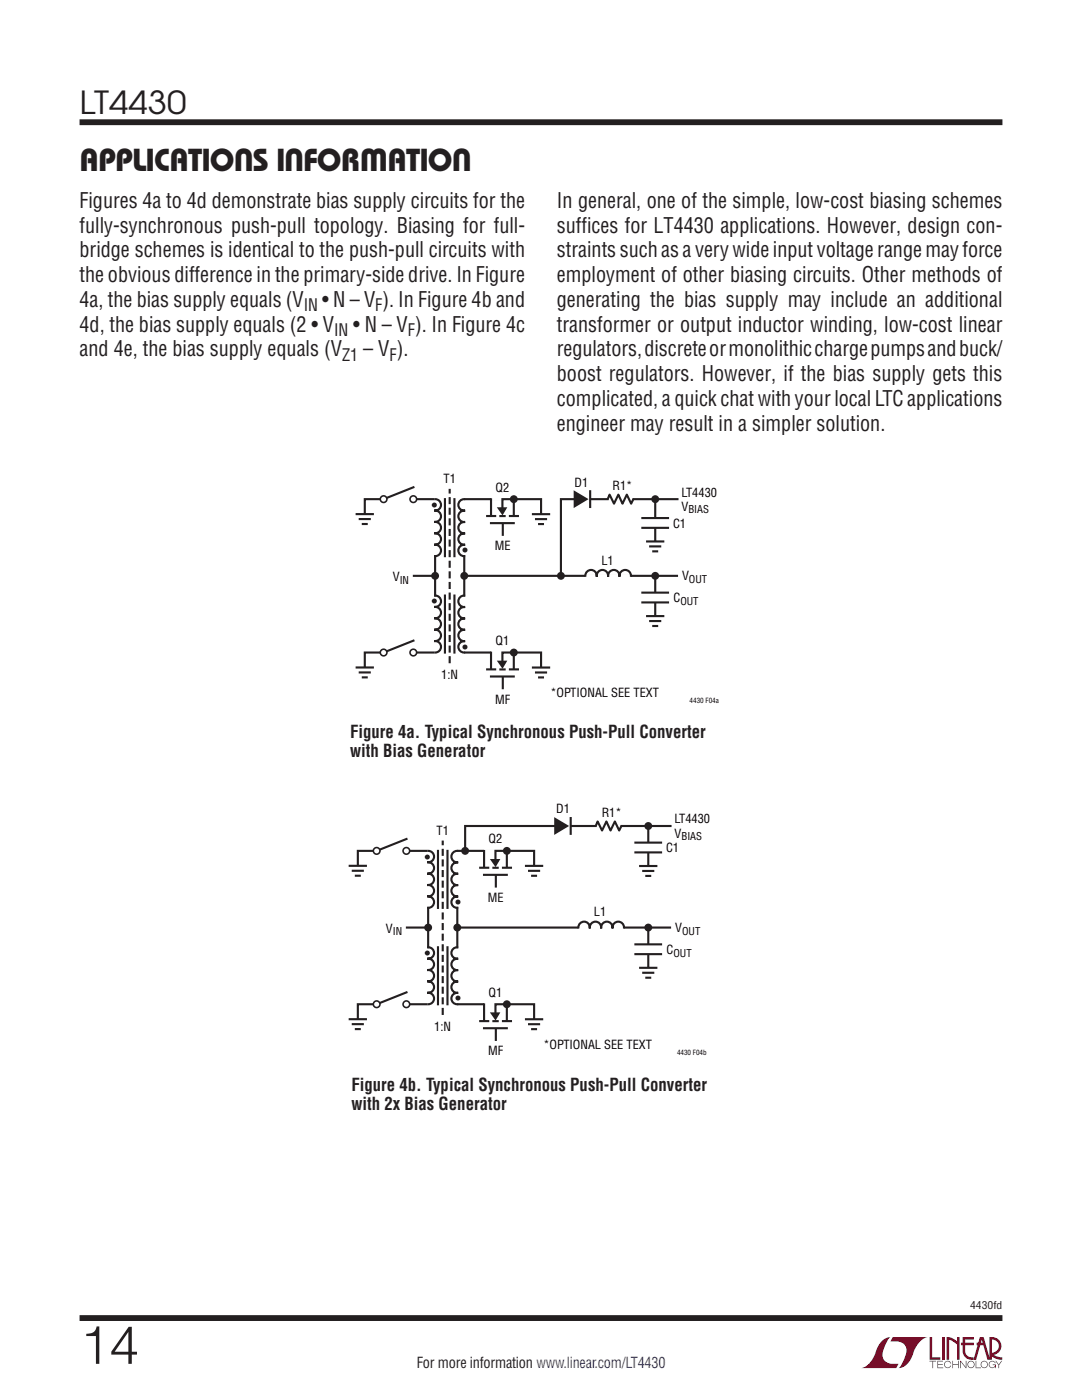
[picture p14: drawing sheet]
<svg xmlns="http://www.w3.org/2000/svg" width="216mm" height="279mm" viewBox="0 0 216 279" stroke-linecap="round" stroke-linejoin="round" font-family="sans-serif">
<defs><g id="words">
<text font-size="10.6" fill="#231f20" x="15.9" y="272.2">14</text>
<g font-size="6.3" fill="#231f20">
<text x="15.9" y="22.8">LT4430</text>
<text x="15.9" y="34.1">Applications Information</text>
</g>
<g font-size="4.2" fill="#231f20">
<text x="15.9" y="41.5">Figures 4a to 4d demonstrate bias supply circuits for the</text>
<text x="111.1" y="41.5">In general, one of the simple, low-cost biasing schemes</text>
<text x="15.9" y="46.4">fully-synchronous push-pull topology. Biasing for full-</text>
<text x="111.1" y="46.4">suffices for LT4430 applications. However, design con-</text>
<text x="15.9" y="51.4">bridge schemes is identical to the push-pull circuits with</text>
<text x="111.1" y="51.4">straints such as a very wide input voltage range may force</text>
<text x="15.9" y="56.3">the obvious difference in the primary-side drive. In Figure</text>
<text x="111.1" y="56.3">employment of other biasing circuits. Other methods of</text>
<text x="15.9" y="61.3">4a, the bias supply equals (V</text>
<text x="64.3" y="61.2">• N – V ). In Figure 4b and</text>
<text x="111.1" y="61.3">generating the bias supply may include an additional</text>
<text x="15.9" y="66.2">4d, the bias supply equals (2 • V</text>
<text x="15.9" y="71.1">and 4e, the bias supply equals (V</text>
<text x="70.5" y="66.2">• N – V ). In Figure 4c</text>
<text x="72.5" y="71.1">– V ).</text>
<text x="111.1" y="66.2">transformer or output inductor winding, low-cost linear</text>
<text x="111.1" y="71.1">regulators,discrete or monolithic charge pumps and buck/</text>
<text x="111.1" y="76.1">boost regulators. However, if the bias supply gets this</text>
<text x="111.1" y="81">complicated, a quick chat with your local LTC applications</text>
<text x="111.1" y="86">engineer may result in a simpler solution.</text>
</g>
<g font-size="3.5" fill="#231f20">
<text x="69.8" y="147.2">Figure 4a. Typical Synchronous Push-Pull Converter</text>
<text x="69.8" y="151.1">with Bias Generator</text>
<text x="70.1" y="217.7">Figure 4b. Typical Synchronous Push-Pull Converter</text>
<text x="70.1" y="221.6">with 2x Bias Generator</text>
</g>
<g font-size="3.4" fill="#231f20">
<text x="60.6" y="62.1">IN</text>
<text x="74.9" y="62.1">F</text>
<text x="66.7" y="67">IN</text>
<text x="68.2" y="72">Z1</text>
<text x="77.7" y="72">F</text>
<text x="81.4" y="67">F</text>
</g>
<g font-size="3.2">
<text x="86.1" y="102">•</text>
<text x="92.3" y="111">•</text>
<text x="86.1" y="121.2">•</text>
<text x="92.3" y="130.3">•</text>
<text x="84.8" y="172.2">•</text>
<text x="90.9" y="181.2">•</text>
<text x="84.8" y="191.4">•</text>
<text x="90.9" y="200.5">•</text>
</g>
<text font-size="3" fill="#231f20" x="83.2" y="273.1">For more information www.linear.com/LT4430</text>
<g font-size="2.5">
<text x="88.5" y="96.5">T1</text>
<text x="98.9" y="98.1">Q2</text>
<text x="114.6" y="97.2">D1</text>
<text x="122.2" y="97.9">R1*</text>
<text x="136" y="99.1">LT4430</text>
<text x="136" y="101.9">V</text>
<text x="134.3" y="105.3">C1</text>
<text x="98.7" y="109.8">ME</text>
<text x="120" y="112.8">L1</text>
<text x="78.4" y="115.9">V</text>
<text x="136.1" y="115.8">V</text>
<text x="134.4" y="120.2">C</text>
<text x="98.9" y="128.7">Q1</text>
<text x="88" y="135.5">1:N</text>
<text x="98.8" y="140.5">MF</text>
<text x="109.8" y="139.1">*OPTIONAL SEE TEXT</text>
<text x="87.1" y="166.7">T1</text>
<text x="111" y="162.3">D1</text>
<text x="120.1" y="163">R1*</text>
<text x="134.6" y="164.3">LT4430</text>
<text x="134.6" y="167.2">V</text>
<text x="97.5" y="168.3">Q2</text>
<text x="132.9" y="170.1">C1</text>
<text x="97.4" y="180">ME</text>
<text x="118.5" y="182.8">L1</text>
<text x="77" y="186.1">V</text>
<text x="133" y="190.4">C</text>
<text x="134.7" y="186">V</text>
<text x="97.5" y="198.9">Q1</text>
<text x="86.7" y="205.7">1:N</text>
<text x="108.4" y="209.3">*OPTIONAL SEE TEXT</text>
<text x="97.4" y="210.6">MF</text>
</g>
<g font-size="2.1">
<text x="137.4" y="102.5">BIAS</text>
<text x="79.8" y="116.5">IN</text>
<text x="137.5" y="116.4">OUT</text>
<text x="135.8" y="120.7">OUT</text>
<text x="136" y="167.7">BIAS</text>
<text x="78.4" y="186.7">IN</text>
<text x="134.4" y="190.9">OUT</text>
<text x="136.1" y="186.5">OUT</text>
</g>
<text font-size="2.1" fill="#231f20" x="193.6" y="261.2">4430fd</text>
<g font-size="1.4">
<text x="137.6" y="140.3">4430 F04a</text>
<text x="135.1" y="210.5">4430 F04b</text>
</g>
</g></defs>
<g fill="#900126">
<path d="M185.5 266.8h.5v4.1h1.6v.5h-2.1z"/>
<path d="M176.2 267.4l1-.5h.5h-.1a6.2 6.2 0 0 0-1.4 4 2.58 2.58 0 0 0 3.1 1.3l-.5 .8h-6.9a4.9 4.9 0 0 0 3-3.8l.4-.7z"/>
<path d="M178.1 266.9h7a4.9 4.9 0 0 0-3.1 3.7 3.2 3.2 0 0 1-2.7 2.4h.1a6.2 6.2 0 0 0 1.4-4.1 2.58 2.58 0 0 0-3.1-1.2z"/>
<path d="M188 266.8h.5v4.6h-.5z"/>
<path d="M188.9 266.8l1 .2 1.1 .7v-.9h.5v4.6h-.5v-3.1l-1.6-.9v4h-.5z"/>
<path d="M185.5 271.6h1.3v.1h-.6v1.3h-.1v-1.3h-.6z"/>
<path d="M187 271.6h1.2v.1h-1v.5h.9v.2h-.9v.5h1v.1h-1.2z"/>
<path d="M190 271.6h.2v.6h1v-.6h.1v1.4h-.1v-.6h-1v.6h-.2z"/>
<path d="M191.6 271.6h.1l1 1.2v-1.2h.1v1.4l-1.1-1.2v1.2h-.1z"/>
<path d="M194.7 271.6h.1v1.3h.9v.1h-1z"/>
<path d="M198.6 271.6h.2l.5 .7 .5-.7h.2l-.6 .8v.6h-.2v-.6z"/>
<path d="M192.1 266.8h2.2v.5h-1.7v.7h1.7v.5h-1.7v1.1a1.32 1.32 0 0 0 1.7 1.3v.5l1.2-4.6h.8l1.1 4.1v-4.1a1.84 1.84 0 0 1 2.4 1.4 1.84 1.84 0 0 1-1.5 2.2l.8 .4 .9 .1v.5l-1.2-.2-1-.6v-.6a1.34 1.34 0 0 0 1.5-1.2 1.34 1.34 0 0 0-1.4-1.5v4.1h-.9l-.8-2.9h-1.3v-.5h1.2l-.2-.7-1.1 4.1a2.06 2.06 0 0 1-2.7-1.3v-1.6h-.4v-.5h.4z"/>
<path d="M193.2 271.8a.72 .72 0 0 1 1.2 .1 .72 .72 0 0 1-.4 1.1 .72 .72 0 0 1-1-.7h.2a.59 .59 0 0 0 .8 .5 .59 .59 0 0 0 .2-.9 .59 .59 0 0 0-1 .2v.2h-.2z"/>
<path d="M195.9 271.8a.72 .72 0 0 1 1.1 .1 .72 .72 0 0 1-.4 1.1 .72 .72 0 0 1-.9-.7h.1a.59 .59 0 0 0 .8 .5 .59 .59 0 0 0 .2-.9 .59 .59 0 0 0-.9 .2l-.1 .2h-.1z"/>
<path d="M197.5 271.8a.72 .72 0 0 1 1.2 .2h-.2a.59 .59 0 0 0-.9-.1 .59 .59 0 0 0 .1 .9 .59 .59 0 0 0 .9-.4h-.5v-.1h.6v.7h-.1v-.3a.73 .73 0 0 1-1.1 .2 .73 .73 0 0 1 0-1.1z"/>
<path d="M188.6 271.8a.71 .71 0 0 1 1.2 .3h-.1a.59 .59 0 0 0-.9-.3 .59 .59 0 0 0-.1 1 .59 .59 0 0 0 1-.3h.1a.73 .73 0 0 1-1.1 .4 .73 .73 0 0 1-.1-1.1z"/>
</g>
<path d="M15.9 24.4h184.1M15.9 263h184.1" fill="none" stroke="#231f20" stroke-width="1.2" stroke-linecap="butt"/>
<g fill="none" stroke="#231f20" stroke-width=".42">
<path d="M88.8 99.4v11.8M90.7 99.4v11.8M92.8 99.6a1.16 1.16 0 0 0-1.3 1.2 1.16 1.16 0 0 0 1.3 1.1 1.15 1.15 0 0 0-1.3 1.1 1.15 1.15 0 0 0 1.3 1.2 1.15 1.15 0 0 0-1.3 1.1 1.15 1.15 0 0 0 1.3 1.1 1.15 1.15 0 0 0-1.3 1.2 1.15 1.15 0 0 0 1.3 1.1 1.16 1.16 0 0 0-1.3 1.2 1.16 1.16 0 0 0 1.3 1.1M71 102.6h3.6M71.6 103.6h2.4M72.2 104.6h1.2M72.8 102.6v-3h13.8a1.16 1.16 0 0 1 1.4 1.2 1.16 1.16 0 0 1-1.4 1.1 1.15 1.15 0 0 1 1.4 1.1 1.15 1.15 0 0 1-1.4 1.2 1.15 1.15 0 0 1 1.4 1.1 1.15 1.15 0 0 1-1.4 1.1 1.15 1.15 0 0 1 1.4 1.2 1.15 1.15 0 0 1-1.4 1.1 1.16 1.16 0 0 1 1.4 1.2 1.16 1.16 0 0 1-1.4 1.1M82.4 114.9h4.4M86.6 118.9a1.16 1.16 0 0 1 1.4 1.1 1.16 1.16 0 0 1-1.4 1.1 1.15 1.15 0 0 1 1.4 1.2 1.15 1.15 0 0 1-1.4 1.1 1.15 1.15 0 0 1 1.4 1.1 1.15 1.15 0 0 1-1.4 1.2 1.15 1.15 0 0 1 1.4 1.1 1.15 1.15 0 0 1-1.4 1.1 1.16 1.16 0 0 1 1.4 1.2 1.16 1.16 0 0 1-1.4 1.1M86.8 111v7.9M88.8 118.6v11.8M90.7 118.6v11.8"/>
<path d="M92.6 111v7.9M92.8 118.9a1.16 1.16 0 0 0-1.3 1.1 1.16 1.16 0 0 0 1.3 1.1 1.15 1.15 0 0 0-1.3 1.2 1.15 1.15 0 0 0 1.3 1.1 1.15 1.15 0 0 0-1.3 1.1 1.15 1.15 0 0 0 1.3 1.2 1.15 1.15 0 0 0-1.3 1.1 1.15 1.15 0 0 0 1.3 1.1 1.16 1.16 0 0 0-1.3 1.2 1.16 1.16 0 0 0 1.3 1.1"/>
</g>
<path d="M86.8 99.7v11.3M92.6 99.7v11.3M86.8 118.9v11.3M92.6 118.9v11.3" fill="none" stroke="#fff" stroke-width=".71" stroke-linecap="butt"/>
<path d="M72.8 102.4v.4" fill="none" stroke="#231f20" stroke-width=".35"/>
<path d="M72.8 102.6v2.2" fill="none" stroke="#fff" stroke-width=".97" stroke-linecap="butt"/>
<path d="M89.7 132.4v-34.8" fill="none" stroke="#231f20" stroke-width=".42" stroke-dasharray="1.4 .7" stroke-linecap="butt"/>
<circle cx="86.8" cy="114.9" r=".79" fill="#231f20"/>
<path d="M92.6 114.9h42.7" fill="none" stroke="#231f20" stroke-width=".42"/>
<g fill="#231f20">
<circle cx="130.7" cy="114.9" r=".79"/>
<circle cx="92.6" cy="114.9" r=".79"/>
</g>
<path d="M116.8 115.1a1.16 1.16 0 0 1 1.1-1.4 1.16 1.16 0 0 1 1.2 1.4 1.15 1.15 0 0 1 1.1-1.4 1.15 1.15 0 0 1 1.1 1.4 1.15 1.15 0 0 1 1.2-1.4 1.15 1.15 0 0 1 1.1 1.4 1.16 1.16 0 0 1 1.2-1.4 1.16 1.16 0 0 1 1.1 1.4M128 118.3h5.5M130.7 114.9v8.1M92.6 130.2h15.4v3M97 133.6h2M97.8 135h4.9M98 130.1v3.5M99.6 133.6h1.3M100.3 135v2.6M102.5 130.2h-2.2v2.4M102.5 130v3.6M128 120.2h5.5" fill="none" stroke="#231f20" stroke-width=".42"/>
<path d="M116.8 114.9h9M130.7 118.3v1.9M98 130.2h4.5" fill="none" stroke="#fff" stroke-width=".71" stroke-linecap="butt"/>
<circle cx="102.5" cy="130.2" r=".79" fill="#231f20"/>
<path d="M101.5 133.6h2.1" fill="none" stroke="#231f20" stroke-width=".42"/>
<path d="M99.6 132.1h1.2l-.5 .9z" fill="#231f20"/>
<path d="M99.6 132.1h1.2l-.5 .9z" fill="none" stroke="#231f20" stroke-width=".49"/>
<path d="M76.5 99.6h6" fill="none" stroke="#fff" stroke-width="1.1" stroke-linecap="butt"/>
<path d="M82.7 97.2l-6.2 2.4" fill="none" stroke="#231f20" stroke-width=".42"/>
<circle cx="76.5" cy="99.6" r=".66" fill="#fff"/>
<circle cx="76.5" cy="99.6" r=".66" fill="none" stroke="#231f20" stroke-width=".32"/>
<circle cx="82.5" cy="99.6" r=".66" fill="#fff"/>
<circle cx="82.5" cy="99.6" r=".66" fill="none" stroke="#231f20" stroke-width=".32"/>
<g fill="none" stroke="#231f20" stroke-width=".42">
<path d="M92.6 99.6h15.4v3M98 99.4v3.6M102.5 99.6h-2.2v2.4M102.5 99.4v3.6M97 103h2M97.8 104.4h4.9M99.6 103h1.3M100.3 104.4v2.5M71 133.2h3.6M71.6 134.2h2.4M72.2 135.2h1.2M86.6 130.2h-13.8v3"/>
<path d="M106.1 133.2h3.7M106.7 134.2h2.5M107.4 135.2h1.2"/>
</g>
<path d="M72.8 133v.4M108 133v.4" fill="none" stroke="#231f20" stroke-width=".35"/>
<path d="M72.8 133.2v2.2M108 133.2v2.3" fill="none" stroke="#fff" stroke-width=".97" stroke-linecap="butt"/>
<path d="M98 99.6h4.5" fill="none" stroke="#fff" stroke-width=".71" stroke-linecap="butt"/>
<circle cx="102.5" cy="99.6" r=".79" fill="#231f20"/>
<path d="M101.5 103h2.1" fill="none" stroke="#231f20" stroke-width=".42"/>
<path d="M99.6 101.5h1.2l-.5 .9z" fill="#231f20"/>
<path d="M99.6 101.5h1.2l-.5 .9z" fill="none" stroke="#231f20" stroke-width=".49"/>
<path d="M108 102.4v.4M130.7 122.8v.3" fill="none" stroke="#231f20" stroke-width=".35"/>
<path d="M108 102.6v2.2M130.7 123v2.2" fill="none" stroke="#fff" stroke-width=".97" stroke-linecap="butt"/>
<path d="M106.1 102.6h3.7M106.7 103.6h2.5M107.4 104.6h1.2M82.7 127.8l-6.2 2.4M128.9 123h3.7M129.5 123.9h2.4M130.1 124.9h1.2" fill="none" stroke="#231f20" stroke-width=".42"/>
<path d="M76.5 130.2h6" fill="none" stroke="#fff" stroke-width="1.1" stroke-linecap="butt"/>
<circle cx="76.5" cy="130.2" r=".66" fill="#fff"/>
<circle cx="76.5" cy="130.2" r=".66" fill="none" stroke="#231f20" stroke-width=".32"/>
<circle cx="82.5" cy="130.2" r=".66" fill="#fff"/>
<circle cx="82.5" cy="130.2" r=".66" fill="none" stroke="#231f20" stroke-width=".32"/>
<circle cx="111.9" cy="114.9" r=".79" fill="#231f20"/>
<path d="M130.7 99.6v8.5M135.2 99.6h-23.3v15.3" fill="none" stroke="#231f20" stroke-width=".42"/>
<circle cx="130.7" cy="99.6" r=".79" fill="#231f20"/>
<path d="M115.3 99.6h2.4M130.7 103.4v1.9" fill="none" stroke="#fff" stroke-width=".71" stroke-linecap="butt"/>
<path d="M128 103.4h5.5M128 105.3h5.5M128.9 108.1h3.7M129.5 109h2.4M130.1 110h1.2" fill="none" stroke="#231f20" stroke-width=".42"/>
<path d="M130.7 107.9v.3" fill="none" stroke="#231f20" stroke-width=".35"/>
<path d="M130.7 108.1v2.2" fill="none" stroke="#fff" stroke-width=".97" stroke-linecap="butt"/>
<path d="M114.5 97.8l2.9 1.8-2.9 1.8z" fill="#231f20"/>
<g fill="none" stroke="#231f20" stroke-width=".42">
<path d="M117.8 97.8v3.6M126.4 99.5l-.5 1-.8-1.8-.9 1.8-.8-1.8-.9 1.8-.9-1.8-.4 1M69.6 172.8h3.6M70.2 173.8h2.4M70.8 174.8h1.2M71.4 172.8v-3h13.9a1.16 1.16 0 0 1 1.3 1.2 1.16 1.16 0 0 1-1.3 1.1 1.15 1.15 0 0 1 1.3 1.1 1.15 1.15 0 0 1-1.3 1.2 1.15 1.15 0 0 1 1.3 1.1 1.15 1.15 0 0 1-1.3 1.1 1.15 1.15 0 0 1 1.3 1.2 1.15 1.15 0 0 1-1.3 1.1 1.16 1.16 0 0 1 1.3 1.1 1.16 1.16 0 0 1-1.3 1.2M87.4 169.6v11.8M89.3 169.6v11.8M91.4 169.8a1.16 1.16 0 0 0-1.3 1.2 1.16 1.16 0 0 0 1.3 1.1 1.15 1.15 0 0 0-1.3 1.1 1.15 1.15 0 0 0 1.3 1.2 1.15 1.15 0 0 0-1.3 1.1 1.15 1.15 0 0 0 1.3 1.1 1.15 1.15 0 0 0-1.3 1.2 1.15 1.15 0 0 0 1.3 1.1 1.16 1.16 0 0 0-1.3 1.1 1.16 1.16 0 0 0 1.3 1.2M81 185.1h4.4M85.3 189a1.16 1.16 0 0 1 1.3 1.2 1.16 1.16 0 0 1-1.3 1.1 1.15 1.15 0 0 1 1.3 1.2 1.15 1.15 0 0 1-1.3 1.1 1.15 1.15 0 0 1 1.3 1.1 1.15 1.15 0 0 1-1.3 1.2 1.15 1.15 0 0 1 1.3 1.1 1.15 1.15 0 0 1-1.3 1.1 1.16 1.16 0 0 1 1.3 1.2 1.16 1.16 0 0 1-1.3 1.1M85.4 181.2v7.8"/>
<path d="M87.4 188.8v11.8M89.3 188.8v11.8M91.3 181.2v7.8M91.4 189a1.16 1.16 0 0 0-1.3 1.2 1.16 1.16 0 0 0 1.3 1.1 1.15 1.15 0 0 0-1.3 1.2 1.15 1.15 0 0 0 1.3 1.1 1.15 1.15 0 0 0-1.3 1.1 1.15 1.15 0 0 0 1.3 1.2 1.15 1.15 0 0 0-1.3 1.1 1.15 1.15 0 0 0 1.3 1.1 1.16 1.16 0 0 0-1.3 1.2 1.16 1.16 0 0 0 1.3 1.1"/>
</g>
<path d="M121.4 99.6h4.8M85.4 169.9v11.3M91.3 169.9v11.3M85.4 189.1v11.3M91.3 189.1v11.3" fill="none" stroke="#fff" stroke-width=".71" stroke-linecap="butt"/>
<path d="M71.4 172.6v.4" fill="none" stroke="#231f20" stroke-width=".35"/>
<path d="M71.4 172.8v2.2" fill="none" stroke="#fff" stroke-width=".97" stroke-linecap="butt"/>
<path d="M88.3 202.6v-34.8" fill="none" stroke="#231f20" stroke-width=".42" stroke-dasharray="1.4 .7" stroke-linecap="butt"/>
<circle cx="85.4" cy="185.1" r=".79" fill="#231f20"/>
<path d="M91.3 185.1h42.6" fill="none" stroke="#231f20" stroke-width=".42"/>
<g fill="#231f20">
<circle cx="129.4" cy="185.1" r=".79"/>
<circle cx="91.3" cy="185.1" r=".79"/>
</g>
<path d="M115.4 185.3a1.16 1.16 0 0 1 1.1-1.4 1.16 1.16 0 0 1 1.2 1.4 1.15 1.15 0 0 1 1.1-1.4 1.15 1.15 0 0 1 1.2 1.4 1.15 1.15 0 0 1 1.1-1.4 1.15 1.15 0 0 1 1.1 1.4 1.16 1.16 0 0 1 1.2-1.4 1.16 1.16 0 0 1 1.1 1.4M126.6 188.5h5.5M126.6 190.4h5.5M129.4 185.1v8M91.2 200.4h15.4v3M95.6 203.8h2M96.4 205.2h4.9M96.6 200.2v3.6M98.2 203.8h1.3M98.9 205.2v2.5M101.1 200.2v3.6M101.1 200.4h-2.2v2.4" fill="none" stroke="#231f20" stroke-width=".42"/>
<path d="M115.5 185.1h8.9M129.4 188.5v1.9M96.6 200.4h4.5" fill="none" stroke="#fff" stroke-width=".71" stroke-linecap="butt"/>
<circle cx="101.1" cy="200.4" r=".79" fill="#231f20"/>
<path d="M100.2 203.8h2" fill="none" stroke="#231f20" stroke-width=".42"/>
<path d="M98.2 202.3h1.2l-.5 .9z" fill="#231f20"/>
<path d="M98.2 202.3h1.2l-.5 .9z" fill="none" stroke="#231f20" stroke-width=".49"/>
<path d="M75.2 169.8h5.9" fill="none" stroke="#fff" stroke-width="1.1" stroke-linecap="butt"/>
<path d="M81.3 167.4l-6.1 2.4" fill="none" stroke="#231f20" stroke-width=".42"/>
<circle cx="75.2" cy="169.8" r=".66" fill="#fff"/>
<circle cx="75.2" cy="169.8" r=".66" fill="none" stroke="#231f20" stroke-width=".32"/>
<circle cx="81.1" cy="169.8" r=".66" fill="#fff"/>
<circle cx="81.1" cy="169.8" r=".66" fill="none" stroke="#231f20" stroke-width=".32"/>
<g fill="none" stroke="#231f20" stroke-width=".42">
<path d="M91.2 169.8h15.4v3M95.6 173.2h2M96.4 174.6h4.9M96.6 169.6v3.6M98.2 173.2h1.3M98.9 174.6v2.5M101.1 169.6v3.6M101.1 169.8h-2.2v2.3M69.6 203.4h3.6M70.2 204.4h2.4M70.8 205.4h1.2M85.3 200.4h-13.9v3"/>
<path d="M104.7 203.4h3.7M105.4 204.4h2.4M106 205.4h1.2"/>
</g>
<path d="M71.4 203.2v.4M106.6 203.2v.4" fill="none" stroke="#231f20" stroke-width=".35"/>
<path d="M71.4 203.4v2.2M106.6 203.4v2.2" fill="none" stroke="#fff" stroke-width=".97" stroke-linecap="butt"/>
<path d="M96.6 169.8h4.5" fill="none" stroke="#fff" stroke-width=".71" stroke-linecap="butt"/>
<circle cx="101.1" cy="169.8" r=".79" fill="#231f20"/>
<path d="M100.2 173.2h2" fill="none" stroke="#231f20" stroke-width=".42"/>
<path d="M98.2 171.7h1.2l-.5 .9z" fill="#231f20"/>
<path d="M98.2 171.7h1.2l-.5 .9z" fill="none" stroke="#231f20" stroke-width=".49"/>
<path d="M106.6 172.6v.4M129.4 193v.3" fill="none" stroke="#231f20" stroke-width=".35"/>
<path d="M106.6 172.8v2.2M129.4 193.2v2.2" fill="none" stroke="#fff" stroke-width=".97" stroke-linecap="butt"/>
<path d="M104.7 172.8h3.7M105.4 173.8h2.4M106 174.8h1.2M81.3 198l-6.1 2.4M127.5 193.1h3.7M128.1 194.1h2.5M128.8 195.1h1.1" fill="none" stroke="#231f20" stroke-width=".42"/>
<path d="M75.2 200.4h5.9" fill="none" stroke="#fff" stroke-width="1.1" stroke-linecap="butt"/>
<circle cx="75.2" cy="200.4" r=".66" fill="#fff"/>
<circle cx="75.2" cy="200.4" r=".66" fill="none" stroke="#231f20" stroke-width=".32"/>
<circle cx="81.1" cy="200.4" r=".66" fill="#fff"/>
<circle cx="81.1" cy="200.4" r=".66" fill="none" stroke="#231f20" stroke-width=".32"/>
<circle cx="92.8" cy="169.8" r=".79" fill="#231f20"/>
<path d="M129.4 164.8v8M133.8 164.8h-41v5" fill="none" stroke="#231f20" stroke-width=".42"/>
<circle cx="129.4" cy="164.8" r=".79" fill="#231f20"/>
<path d="M111.5 164.8h2.3M129.4 168.2v1.9" fill="none" stroke="#fff" stroke-width=".71" stroke-linecap="butt"/>
<path d="M126.6 168.2h5.5M126.6 170.1h5.5M127.5 172.8h3.7M128.1 173.8h2.5M128.8 174.8h1.1" fill="none" stroke="#231f20" stroke-width=".42"/>
<path d="M129.4 172.6v.4" fill="none" stroke="#231f20" stroke-width=".35"/>
<path d="M129.4 172.8v2.3" fill="none" stroke="#fff" stroke-width=".97" stroke-linecap="butt"/>
<path d="M110.6 163.1l3 1.7-3 1.8z" fill="#231f20"/>
<path d="M113.9 163.1v3.5M124 164.8l-.4 .9-.9-1.8-.9 1.8-.8-1.8-.9 1.8-.8-1.8-.5 1.1" fill="none" stroke="#231f20" stroke-width=".42"/>
<path d="M119 164.8h4.8" fill="none" stroke="#fff" stroke-width=".71" stroke-linecap="butt"/>
<use href="#words"/>
</svg>
